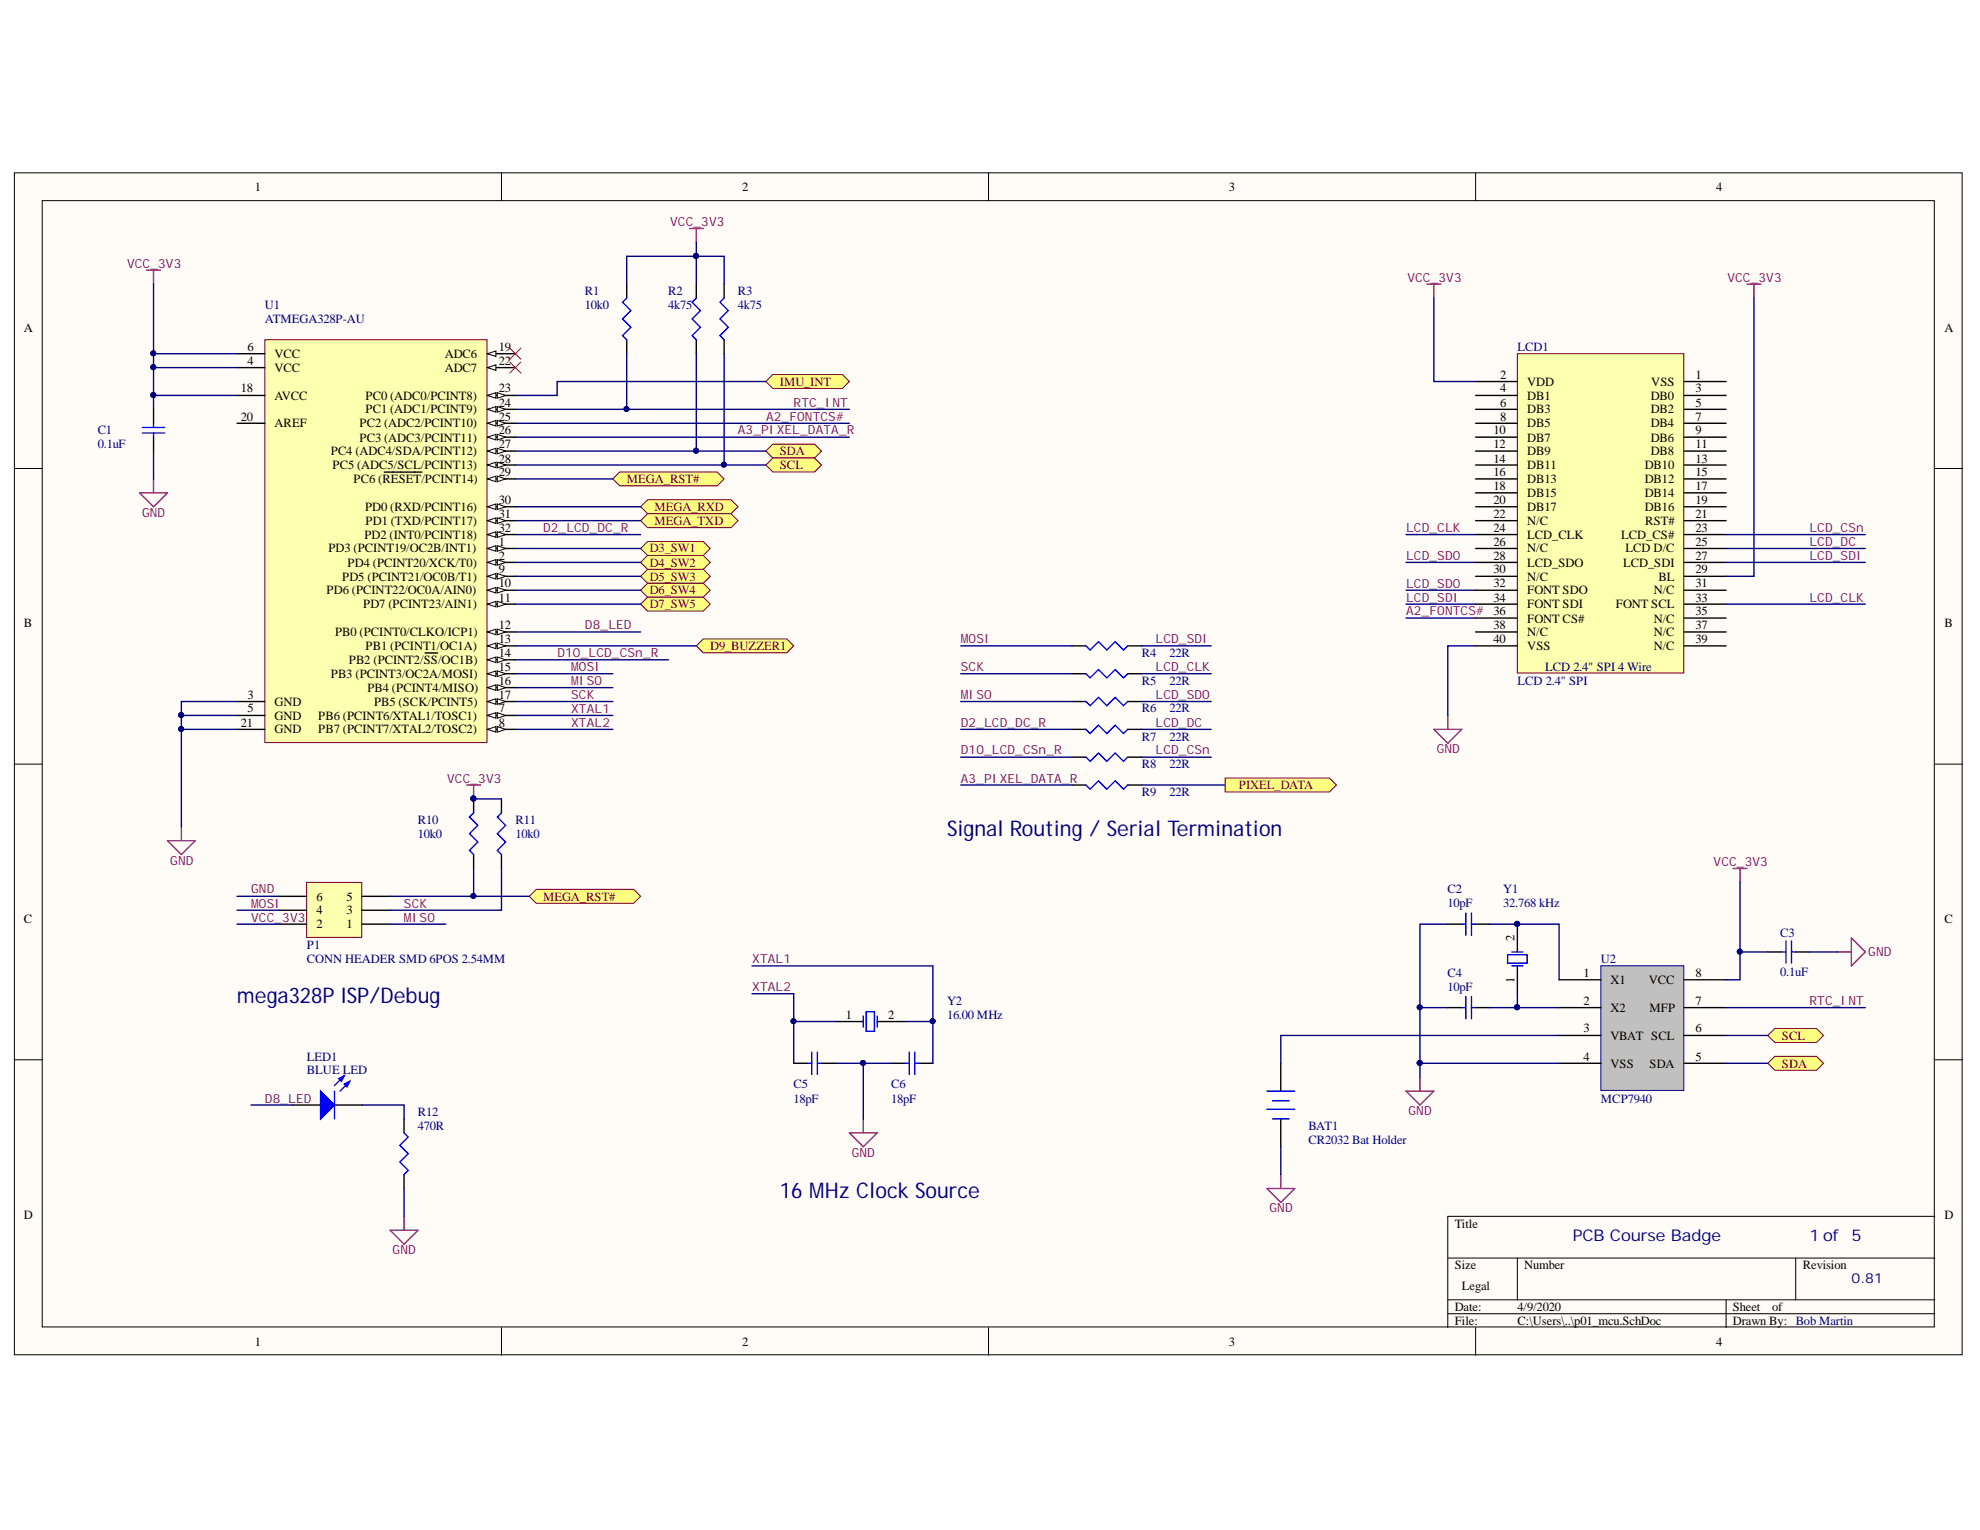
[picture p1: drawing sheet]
<svg xmlns="http://www.w3.org/2000/svg" width="279mm" height="216mm" viewBox="0 0 279 216" stroke-linecap="round" stroke-linejoin="round" font-family="sans-serif">
<defs><g id="words">
<g font-size="3" fill="#000080">
<text x="133.6" y="118">Signal Routing / Serial Termination</text>
<text x="33.4" y="141.5">mega328P ISP/Debug</text>
<text x="110" y="169">16 MHz Clock Source</text>
</g>
<g font-size="2.3" fill="#000080">
<text x="221.9" y="175.1">PCB Course Badge</text>
<text x="255.3" y="175.1">1 of</text>
<text x="261.3" y="175.1">5</text>
</g>
<text font-size="1.9" fill="#000080" x="261.3" y="181">0.81</text>
<g font-size="1.8">
<text x="35.9" y="27">1</text>
<text x="104.7" y="27">2</text>
<text x="173.4" y="27">3</text>
<text x="242.1" y="27">4</text>
<text x="3.4" y="46.8">A</text>
<text x="274.4" y="46.8">A</text>
<text x="34.9" y="49.5">6</text>
<text x="34.9" y="51.5">4</text>
<text x="38.7" y="50.5">VCC</text>
<text x="38.7" y="52.5">VCC</text>
<text x="62.8" y="50.5">ADC6</text>
<text x="62.8" y="52.5">ADC7</text>
<text x="70.4" y="49.5">19</text>
<text x="70.4" y="51.5">22</text>
<text x="211.7" y="53.4">2</text>
<text x="239.3" y="53.4">1</text>
<text x="34" y="55.4">18</text>
<text x="34" y="59.4">20</text>
<text x="38.7" y="56.4">AVCC</text>
<text x="51.6" y="56.4">PC0 (ADC0/PCINT8)</text>
<text x="51.6" y="58.3">PC1 (ADC1/PCINT9)</text>
<text x="70.4" y="55.4">23</text>
<text x="70.4" y="57.4">24</text>
<text x="70.4" y="59.4">25</text>
<text x="211.7" y="55.4">4</text>
<text x="211.7" y="57.4">6</text>
<text x="211.7" y="59.4">8</text>
<text x="215.5" y="54.4">VDD</text>
<text x="215.5" y="56.4">DB1</text>
<text x="215.5" y="58.3">DB3</text>
<text x="232.9" y="56.4">DB0</text>
<text x="232.9" y="58.3">DB2</text>
<text x="233" y="54.4">VSS</text>
<text x="239.3" y="55.4">3</text>
<text x="239.3" y="57.4">5</text>
<text x="239.3" y="59.4">7</text>
<text x="38.7" y="60.3">AREF</text>
<text x="46.7" y="64.3">PC4 (ADC4/SDA/PCINT12)</text>
<text x="50.7" y="60.3">PC2 (ADC2/PCINT10)</text>
<text x="50.7" y="62.3">PC3 (ADC3/PCINT11)</text>
<text x="70.4" y="61.3">26</text>
<text x="70.4" y="63.2">27</text>
<text x="70.4" y="65.3">28</text>
<text x="210.8" y="61.3">10</text>
<text x="210.8" y="63.2">12</text>
<text x="210.8" y="65.3">14</text>
<text x="215.5" y="60.3">DB5</text>
<text x="215.5" y="62.3">DB7</text>
<text x="215.5" y="64.3">DB9</text>
<text x="232.9" y="60.3">DB4</text>
<text x="232.9" y="62.3">DB6</text>
<text x="232.9" y="64.3">DB8</text>
<text x="239.3" y="61.3">9</text>
<text x="239.3" y="63.2">11</text>
<text x="239.3" y="65.3">13</text>
<text x="46.9" y="66.2">PC5 (ADC5/SCL/PCINT13)</text>
<text x="49.9" y="68.1">PC6 (RESET/PCINT14)</text>
<text x="70.4" y="67.2">29</text>
<text x="70.4" y="71.1">30</text>
<text x="210.8" y="67.2">16</text>
<text x="210.8" y="69.2">18</text>
<text x="210.8" y="71.1">20</text>
<text x="215.5" y="66.2">DB11</text>
<text x="215.5" y="68.1">DB13</text>
<text x="215.5" y="70.2">DB15</text>
<text x="232.1" y="66.2">DB10</text>
<text x="232.1" y="68.1">DB12</text>
<text x="232.1" y="70.2">DB14</text>
<text x="239.3" y="67.2">15</text>
<text x="239.3" y="69.2">17</text>
<text x="239.3" y="71.1">19</text>
<text x="46.3" y="78">PD3 (PCINT19/OC2B/INT1)</text>
<text x="51.4" y="76">PD2 (INT0/PCINT18)</text>
<text x="51.5" y="72.1">PD0 (RXD/PCINT16)</text>
<text x="51.6" y="74.1">PD1 (TXD/PCINT17)</text>
<text x="70.4" y="73.1">31</text>
<text x="70.4" y="75.1">32</text>
<text x="70.4" y="77">1</text>
<text x="210.8" y="73.1">22</text>
<text x="210.8" y="75.1">24</text>
<text x="210.8" y="77">26</text>
<text x="215.5" y="72.1">DB17</text>
<text x="215.5" y="74.1">N/C</text>
<text x="215.5" y="76">LCD_CLK</text>
<text x="215.5" y="78">N/C</text>
<text x="228.8" y="76">LCD_CS#</text>
<text x="229.4" y="78">LCD D/C</text>
<text x="232.1" y="72.1">DB16</text>
<text x="232.2" y="74.1">RST#</text>
<text x="239.3" y="73.1">21</text>
<text x="239.3" y="75.1">23</text>
<text x="239.3" y="77">25</text>
<text x="46.1" y="83.9">PD6 (PCINT22/OC0A/AIN0)</text>
<text x="48.3" y="81.9">PD5 (PCINT21/OC0B/T1)</text>
<text x="49.1" y="80">PD4 (PCINT20/XCK/T0)</text>
<text x="70.4" y="79">2</text>
<text x="70.4" y="80.9">9</text>
<text x="70.4" y="82.9">10</text>
<text x="210.8" y="79">28</text>
<text x="210.8" y="80.9">30</text>
<text x="210.8" y="82.9">32</text>
<text x="215.5" y="80">LCD_SDO</text>
<text x="215.5" y="81.9">N/C</text>
<text x="215.5" y="83.9">FONT SDO</text>
<text x="229" y="80">LCD_SDI</text>
<text x="233.4" y="83.9">N/C</text>
<text x="234" y="81.9">BL</text>
<text x="239.3" y="79">27</text>
<text x="239.3" y="80.9">29</text>
<text x="239.3" y="82.9">31</text>
<text x="3.4" y="88.5">B</text>
<text x="47.3" y="89.8">PB0 (PCINT0/CLKO/ICP1)</text>
<text x="51.3" y="85.8">PD7 (PCINT23/AIN1)</text>
<text x="70.4" y="84.9">11</text>
<text x="70.4" y="88.8">12</text>
<text x="210.8" y="84.9">34</text>
<text x="210.8" y="86.8">36</text>
<text x="210.8" y="88.8">38</text>
<text x="215.5" y="85.8">FONT SDI</text>
<text x="215.5" y="87.9">FONT CS#</text>
<text x="215.5" y="89.8">N/C</text>
<text x="228" y="85.8">FONT SCL</text>
<text x="233.4" y="87.9">N/C</text>
<text x="233.4" y="89.8">N/C</text>
<text x="239.3" y="84.9">33</text>
<text x="239.3" y="86.8">35</text>
<text x="239.3" y="88.8">37</text>
<text x="274.4" y="88.5">B</text>
<text x="46.7" y="95.6">PB3 (PCINT3/OC2A/MOSI)</text>
<text x="49.2" y="93.7">PB2 (PCINT2/SS/OC1B)</text>
<text x="51.6" y="91.7">PB1 (PCINT1/OC1A)</text>
<text x="70.4" y="90.7">13</text>
<text x="70.4" y="92.8">14</text>
<text x="70.4" y="94.7">15</text>
<text x="210.8" y="90.7">40</text>
<text x="215.5" y="91.7">VSS</text>
<text x="233.4" y="91.7">N/C</text>
<text x="239.3" y="90.7">39</text>
<text x="34.9" y="100.5">5</text>
<text x="34.9" y="98.6">3</text>
<text x="38.7" y="101.6">GND</text>
<text x="38.7" y="99.6">GND</text>
<text x="44.9" y="101.6">PB6 (PCINT6/XTAL1/TOSC1)</text>
<text x="51.8" y="97.7">PB4 (PCINT4/MISO)</text>
<text x="52.8" y="99.6">PB5 (SCK/PCINT5)</text>
<text x="70.4" y="100.5">7</text>
<text x="70.4" y="96.6">16</text>
<text x="70.4" y="98.6">17</text>
<text x="34" y="102.6">21</text>
<text x="38.7" y="103.5">GND</text>
<text x="44.9" y="103.5">PB7 (PCINT7/XTAL2/TOSC2)</text>
<text x="70.4" y="102.6">8</text>
<text x="3.4" y="130.3">C</text>
<text x="44.7" y="131">2</text>
<text x="44.7" y="129">4</text>
<text x="44.7" y="127.1">6</text>
<text x="48.9" y="131">1</text>
<text x="48.9" y="129">3</text>
<text x="48.9" y="127.1">5</text>
<text x="274.4" y="130.3">C</text>
<text x="213.7" y="132.8" transform="rotate(-90 213.7 132.8)">2</text>
<text x="223.5" y="137.9">1</text>
<text x="239.3" y="137.9">8</text>
<text x="119.3" y="143.7">1</text>
<text x="125.3" y="143.7">2</text>
<text x="213.7" y="138.8" transform="rotate(-90 213.7 138.8)">1</text>
<text x="223.5" y="141.8">2</text>
<text x="227.3" y="138.8">X1</text>
<text x="227.3" y="142.8">X2</text>
<text x="232.7" y="138.8">VCC</text>
<text x="232.8" y="142.8">MFP</text>
<text x="239.3" y="141.8">7</text>
<text x="223.5" y="145.7">3</text>
<text x="223.5" y="149.7">4</text>
<text x="227.3" y="146.7">VBAT SCL</text>
<text x="239.3" y="149.7">5</text>
<text x="239.3" y="145.7">6</text>
<text x="227.3" y="150.7">VSS</text>
<text x="232.8" y="150.7">SDA</text>
<text x="3.4" y="172">D</text>
<text x="205.3" y="173.3">Title</text>
<text x="274.4" y="172">D</text>
<text x="205.3" y="179.1">Size</text>
<text x="215.1" y="179.1">Number</text>
<text x="254.4" y="179.1">Revision</text>
<text x="205.3" y="185">Date:</text>
<text x="206.3" y="182.1">Legal</text>
<text x="214.2" y="185">4/9/2020</text>
<text x="244.5" y="185">Sheet</text>
<text x="250.1" y="185">of</text>
<text x="35.9" y="189.9">1</text>
<text x="104.7" y="189.9">2</text>
<text x="173.4" y="189.9">3</text>
<text x="205.3" y="187">File:</text>
<text x="214.2" y="187">C:\Users\..\p01_mcu.SchDoc</text>
<text x="242.1" y="189.9">4</text>
<text x="244.5" y="187">Drawn By: Bob Martin</text>
</g>
<g font-size="1.8" fill="#800080">
<text x="94.6" y="31.9">VCC_3V3</text>
<text x="17.9" y="37.8">VCC_3V3</text>
<text x="198.6" y="39.7">VCC_3V3</text>
<text x="243.8" y="39.7">VCC_3V3</text>
<text x="108.1" y="59.4">A2_FONTCS#</text>
<text x="112" y="57.4">RTC_INT</text>
<text x="104.1" y="61.3">A3_PIXEL_DATA_R</text>
<text x="20" y="72.9">GND</text>
<text x="76.6" y="75.1">D2_LCD_DC_R</text>
<text x="198.4" y="75.1">LCD_CLK</text>
<text x="255.3" y="75.1">LCD_CSn</text>
<text x="255.3" y="77">LCD_DC</text>
<text x="198.4" y="79">LCD_SDO</text>
<text x="198.4" y="82.9">LCD_SDO</text>
<text x="255.3" y="79">LCD_SDI</text>
<text x="82.5" y="88.8">D8_LED</text>
<text x="198.4" y="86.8">A2_FONTCS#</text>
<text x="198.4" y="84.9">LCD_SDI</text>
<text x="255.3" y="84.9">LCD_CLK</text>
<text x="78.7" y="92.8">D10_LCD_CSn_R</text>
<text x="80.6" y="94.7">MOSI</text>
<text x="135.6" y="90.7">MOSI</text>
<text x="135.6" y="94.7">SCK</text>
<text x="163.1" y="94.7">LCD_CLK</text>
<text x="163.1" y="90.7">LCD_SDI</text>
<text x="80.6" y="96.6">MISO</text>
<text x="80.6" y="98.6">SCK</text>
<text x="80.6" y="100.6">XTAL1</text>
<text x="135.6" y="98.6">MISO</text>
<text x="163.1" y="98.6">LCD_SDO</text>
<text x="80.6" y="102.6">XTAL2</text>
<text x="135.6" y="102.6">D2_LCD_DC_R</text>
<text x="135.6" y="106.5">D10_LCD_CSn_R</text>
<text x="163.1" y="102.6">LCD_DC</text>
<text x="163.1" y="106.5">LCD_CSn</text>
<text x="202.7" y="106.3">GND</text>
<text x="63.1" y="110.4">VCC_3V3</text>
<text x="135.6" y="110.4">A3_PIXEL_DATA_R</text>
<text x="24" y="122">GND</text>
<text x="241.8" y="122.2">VCC_3V3</text>
<text x="35.4" y="126.1">GND</text>
<text x="35.4" y="128.1">MOSI</text>
<text x="35.4" y="130">VCC_3V3</text>
<text x="57" y="130">MISO</text>
<text x="57" y="128.1">SCK</text>
<text x="106.1" y="135.9">XTAL1</text>
<text x="263.6" y="134.9">GND</text>
<text x="106.1" y="139.9">XTAL2</text>
<text x="255.3" y="141.8">RTC_INT</text>
<text x="37.4" y="155.6">D8_LED</text>
<text x="198.8" y="157.4">GND</text>
<text x="120.2" y="163.2">GND</text>
<text x="179.1" y="171.1">GND</text>
<text x="55.4" y="177">GND</text>
</g>
<g font-size="1.8" fill="#000080">
<text x="82.5" y="41.7">R1</text>
<text x="94.3" y="41.7">R2</text>
<text x="104.1" y="41.7">R3</text>
<text x="37.4" y="45.6">ATMEGA328P-AU</text>
<text x="37.4" y="43.6">U1</text>
<text x="82.5" y="43.6">10k0</text>
<text x="94.3" y="43.6">4k75</text>
<text x="104.1" y="43.6">4k75</text>
<text x="214.2" y="49.5">LCD1</text>
<text x="13.8" y="63.2">0.1uF</text>
<text x="13.8" y="61.3">C1</text>
<text x="161.1" y="92.8">R4</text>
<text x="165" y="92.8">22R</text>
<text x="218" y="94.7">LCD 2.4&quot; SPI 4 Wire</text>
<text x="161.1" y="96.6">R5</text>
<text x="161.1" y="100.5">R6</text>
<text x="165" y="96.6">22R</text>
<text x="165" y="100.5">22R</text>
<text x="214.2" y="96.6">LCD 2.4&quot; SPI</text>
<text x="161.1" y="104.5">R7</text>
<text x="165" y="104.5">22R</text>
<text x="161.1" y="108.4">R8</text>
<text x="161.1" y="112.4">R9</text>
<text x="165" y="108.4">22R</text>
<text x="165" y="112.4">22R</text>
<text x="59" y="118.2">10k0</text>
<text x="59" y="116.3">R10</text>
<text x="72.7" y="118.2">10k0</text>
<text x="72.7" y="116.3">R11</text>
<text x="204.3" y="128">10pF</text>
<text x="204.3" y="126.1">C2</text>
<text x="212.1" y="128">32.768 kHz</text>
<text x="212.1" y="126.1">Y1</text>
<text x="43.3" y="135.9">CONN HEADER SMD 6POS 2.54MM</text>
<text x="43.3" y="133.9">P1</text>
<text x="204.3" y="137.9">C4</text>
<text x="225.9" y="135.9">U2</text>
<text x="251.2" y="137.7">0.1uF</text>
<text x="251.2" y="132.2">C3</text>
<text x="133.6" y="143.7">16.00 MHz</text>
<text x="133.6" y="141.8">Y2</text>
<text x="204.3" y="139.9">10pF</text>
<text x="43.3" y="149.7">LED1</text>
<text x="43.3" y="151.6">BLUE LED</text>
<text x="112" y="155.6">18pF</text>
<text x="112" y="153.6">C5</text>
<text x="125.8" y="155.6">18pF</text>
<text x="125.8" y="153.6">C6</text>
<text x="225.9" y="155.6">MCP7940</text>
<text x="59" y="159.5">470R</text>
<text x="59" y="157.5">R12</text>
<text x="184.6" y="161.4">CR2032 Bat Holder</text>
<text x="184.6" y="159.5">BAT1</text>
</g>
<g font-size="1.8" fill="#800000">
<text x="110" y="54.4">IMU_INT</text>
<text x="110" y="64.3">SDA</text>
<text x="88.5" y="68.1">MEGA_RST#</text>
<text x="110" y="66.2">SCL</text>
<text x="91.7" y="78">D3_SW1</text>
<text x="92.4" y="72.1">MEGA_RXD</text>
<text x="92.4" y="74.1">MEGA_TXD</text>
<text x="91.7" y="80">D4_SW2</text>
<text x="91.7" y="81.9">D5_SW3</text>
<text x="91.7" y="83.9">D6_SW4</text>
<text x="91.7" y="85.8">D7_SW5</text>
<text x="100.2" y="91.7">D9_BUZZER1</text>
<text x="174.8" y="111.4">PIXEL_DATA</text>
<text x="76.6" y="127.1">MEGA_RST#</text>
<text x="251.5" y="146.7">SCL</text>
<text x="251.5" y="150.7">SDA</text>
</g>
</g></defs>
<g fill="#fffcf8" stroke="#000" stroke-width=".14">
<path d="M2 24.4h274.9v166.8h-274.9z"/>
<path d="M6 28.3h267v158.9h-267z"/>
</g>
<g fill="none" stroke="#000" stroke-width=".14">
<path d="M70.8 24.4v3.9M139.5 24.4v3.9M208.2 24.4v3.9M2 66.1h4M273 66.1h4M2 107.8h4M273 107.8h4M2 149.6h4M273 149.6h4M204.3 177.5h68.7M214.1 177.5v5.9M253.4 177.5v5.9"/>
<path d="M273 171.6h-68.7v15.7M70.8 187.3v4M139.5 187.3v4M204.3 183.4h68.7M204.3 185.4h68.7M208.2 187.3v4M243.6 183.4v3.9"/>
</g>
<path d="M37.4 47.9h31.3v56.9h-31.3z" fill="#ffffb0" stroke="#800000" stroke-width=".14"/>
<path d="M68.8 67.6h3.9" fill="none" stroke="#000" stroke-width=".2"/>
<path d="M68.8 67.6l1.2-.4v.8z" fill="#fffcf8"/>
<path d="M68.8 67.6l1.2-.4v.8z" fill="none" stroke="#000" stroke-width=".14"/>
<path d="M70.2 67.2l1.2 .4-1.2 .4z" fill="#fffcf8"/>
<path d="M70.2 67.2l1.2 .4-1.2 .4z" fill="none" stroke="#000" stroke-width=".14"/>
<path d="M54.2 66.6h3.2M57.4 66.6h2.1M68.8 71.5h3.9" fill="none" stroke="#000" stroke-width=".2"/>
<path d="M68.8 71.5l1.2-.4v.8z" fill="#fffcf8"/>
<path d="M68.8 71.5l1.2-.4v.8z" fill="none" stroke="#000" stroke-width=".14"/>
<path d="M70.2 71.1l1.2 .4-1.2 .4z" fill="#fffcf8"/>
<path d="M70.2 71.1l1.2 .4-1.2 .4z" fill="none" stroke="#000" stroke-width=".14"/>
<path d="M68.8 73.5h3.9" fill="none" stroke="#000" stroke-width=".2"/>
<path d="M68.8 73.5l1.2-.4v.8z" fill="#fffcf8"/>
<path d="M68.8 73.5l1.2-.4v.8z" fill="none" stroke="#000" stroke-width=".14"/>
<path d="M70.2 73.1l1.2 .4-1.2 .4z" fill="#fffcf8"/>
<path d="M70.2 73.1l1.2 .4-1.2 .4z" fill="none" stroke="#000" stroke-width=".14"/>
<path d="M68.8 75.4h3.9" fill="none" stroke="#000" stroke-width=".2"/>
<path d="M68.8 75.4l1.2-.4v.8z" fill="#fffcf8"/>
<path d="M68.8 75.4l1.2-.4v.8z" fill="none" stroke="#000" stroke-width=".14"/>
<path d="M70.2 75l1.2 .4-1.2 .4z" fill="#fffcf8"/>
<path d="M70.2 75l1.2 .4-1.2 .4z" fill="none" stroke="#000" stroke-width=".14"/>
<path d="M68.8 79.4h3.9" fill="none" stroke="#000" stroke-width=".2"/>
<path d="M68.8 79.4l1.2-.4v.8z" fill="#fffcf8"/>
<path d="M68.8 79.4l1.2-.4v.8z" fill="none" stroke="#000" stroke-width=".14"/>
<path d="M70.2 79l1.2 .4-1.2 .4z" fill="#fffcf8"/>
<path d="M70.2 79l1.2 .4-1.2 .4z" fill="none" stroke="#000" stroke-width=".14"/>
<path d="M33.5 49.9h3.9M33.5 101h3.9M68.8 101h3.9" fill="none" stroke="#000" stroke-width=".2"/>
<path d="M68.8 101l1.2-.4v.8z" fill="#fffcf8"/>
<path d="M68.8 101l1.2-.4v.8z" fill="none" stroke="#000" stroke-width=".14"/>
<path d="M70.2 100.6l1.2 .4-1.2 .4z" fill="#fffcf8"/>
<path d="M70.2 100.6l1.2 .4-1.2 .4z" fill="none" stroke="#000" stroke-width=".14"/>
<path d="M68.8 102.9h3.9" fill="none" stroke="#000" stroke-width=".2"/>
<path d="M68.8 102.9l1.2-.4v.8z" fill="#fffcf8"/>
<path d="M68.8 102.9l1.2-.4v.8z" fill="none" stroke="#000" stroke-width=".14"/>
<path d="M70.2 102.5l1.2 .4-1.2 .4z" fill="#fffcf8"/>
<path d="M70.2 102.5l1.2 .4-1.2 .4z" fill="none" stroke="#000" stroke-width=".14"/>
<path d="M68.8 81.3h3.9" fill="none" stroke="#000" stroke-width=".2"/>
<path d="M68.8 81.3l1.2-.4v.8z" fill="#fffcf8"/>
<path d="M68.8 81.3l1.2-.4v.8z" fill="none" stroke="#000" stroke-width=".14"/>
<path d="M70.2 80.9l1.2 .4-1.2 .4z" fill="#fffcf8"/>
<path d="M70.2 80.9l1.2 .4-1.2 .4z" fill="none" stroke="#000" stroke-width=".14"/>
<path d="M68.8 83.3h3.9" fill="none" stroke="#000" stroke-width=".2"/>
<path d="M68.8 83.3l1.2-.4v.8z" fill="#fffcf8"/>
<path d="M68.8 83.3l1.2-.4v.8z" fill="none" stroke="#000" stroke-width=".14"/>
<path d="M70.2 82.9l1.2 .4-1.2 .4z" fill="#fffcf8"/>
<path d="M70.2 82.9l1.2 .4-1.2 .4z" fill="none" stroke="#000" stroke-width=".14"/>
<path d="M68.8 85.3h3.9" fill="none" stroke="#000" stroke-width=".2"/>
<path d="M68.8 85.3l1.2-.4v.7z" fill="#fffcf8"/>
<path d="M68.8 85.3l1.2-.4v.7z" fill="none" stroke="#000" stroke-width=".14"/>
<path d="M70.2 84.9l1.2 .4-1.2 .3z" fill="#fffcf8"/>
<path d="M70.2 84.9l1.2 .4-1.2 .3z" fill="none" stroke="#000" stroke-width=".14"/>
<path d="M68.8 89.2h3.9" fill="none" stroke="#000" stroke-width=".2"/>
<path d="M68.8 89.2l1.2-.4v.8z" fill="#fffcf8"/>
<path d="M68.8 89.2l1.2-.4v.8z" fill="none" stroke="#000" stroke-width=".14"/>
<path d="M70.2 88.8l1.2 .4-1.2 .4z" fill="#fffcf8"/>
<path d="M70.2 88.8l1.2 .4-1.2 .4z" fill="none" stroke="#000" stroke-width=".14"/>
<path d="M68.8 91.1h3.9" fill="none" stroke="#000" stroke-width=".2"/>
<path d="M68.8 91.1l1.2-.4v.8z" fill="#fffcf8"/>
<path d="M68.8 91.1l1.2-.4v.8z" fill="none" stroke="#000" stroke-width=".14"/>
<path d="M70.2 90.7l1.2 .4-1.2 .4z" fill="#fffcf8"/>
<path d="M70.2 90.7l1.2 .4-1.2 .4z" fill="none" stroke="#000" stroke-width=".14"/>
<path d="M68.8 93.1h3.9" fill="none" stroke="#000" stroke-width=".2"/>
<path d="M68.8 93.1l1.2-.4v.8z" fill="#fffcf8"/>
<path d="M68.8 93.1l1.2-.4v.8z" fill="none" stroke="#000" stroke-width=".14"/>
<path d="M70.2 92.7l1.2 .4-1.2 .4z" fill="#fffcf8"/>
<path d="M70.2 92.7l1.2 .4-1.2 .4z" fill="none" stroke="#000" stroke-width=".14"/>
<path d="M60 92.1h.8M60.9 92.1h.8M68.8 95.1h3.9" fill="none" stroke="#000" stroke-width=".2"/>
<path d="M68.8 95.1l1.2-.4v.8z" fill="#fffcf8"/>
<path d="M68.8 95.1l1.2-.4v.8z" fill="none" stroke="#000" stroke-width=".14"/>
<path d="M70.2 94.7l1.2 .4-1.2 .4z" fill="#fffcf8"/>
<path d="M70.2 94.7l1.2 .4-1.2 .4z" fill="none" stroke="#000" stroke-width=".14"/>
<path d="M68.8 97h3.9" fill="none" stroke="#000" stroke-width=".2"/>
<path d="M68.8 97l1.2-.4v.8z" fill="#fffcf8"/>
<path d="M68.8 97l1.2-.4v.8z" fill="none" stroke="#000" stroke-width=".14"/>
<path d="M70.2 96.6l1.2 .4-1.2 .4z" fill="#fffcf8"/>
<path d="M70.2 96.6l1.2 .4-1.2 .4z" fill="none" stroke="#000" stroke-width=".14"/>
<path d="M68.8 99h3.9" fill="none" stroke="#000" stroke-width=".2"/>
<path d="M68.8 99l1.2-.4v.8z" fill="#fffcf8"/>
<path d="M68.8 99l1.2-.4v.8z" fill="none" stroke="#000" stroke-width=".14"/>
<path d="M70.2 98.6l1.2 .4-1.2 .4z" fill="#fffcf8"/>
<path d="M70.2 98.6l1.2 .4-1.2 .4z" fill="none" stroke="#000" stroke-width=".14"/>
<path d="M33.5 55.8h3.9M33.5 59.7h3.9M68.8 55.8h3.9M33.5 102.9h3.9" fill="none" stroke="#000" stroke-width=".2"/>
<path d="M68.8 55.8l1.2-.4v.8z" fill="#fffcf8"/>
<path d="M68.8 55.8l1.2-.4v.8z" fill="none" stroke="#000" stroke-width=".14"/>
<path d="M70.2 55.4l1.2 .4-1.2 .4z" fill="#fffcf8"/>
<path d="M70.2 55.4l1.2 .4-1.2 .4z" fill="none" stroke="#000" stroke-width=".14"/>
<path d="M68.8 57.8h3.9" fill="none" stroke="#000" stroke-width=".2"/>
<path d="M68.8 57.8l1.2-.4v.8z" fill="#fffcf8"/>
<path d="M68.8 57.8l1.2-.4v.8z" fill="none" stroke="#000" stroke-width=".14"/>
<path d="M70.2 57.4l1.2 .4-1.2 .4z" fill="#fffcf8"/>
<path d="M70.2 57.4l1.2 .4-1.2 .4z" fill="none" stroke="#000" stroke-width=".14"/>
<path d="M68.8 59.7h3.9" fill="none" stroke="#000" stroke-width=".2"/>
<path d="M68.8 59.7l1.2-.4v.8z" fill="#fffcf8"/>
<path d="M68.8 59.7l1.2-.4v.8z" fill="none" stroke="#000" stroke-width=".14"/>
<path d="M70.2 59.3l1.2 .4-1.2 .4z" fill="#fffcf8"/>
<path d="M70.2 59.3l1.2 .4-1.2 .4z" fill="none" stroke="#000" stroke-width=".14"/>
<path d="M68.8 61.7h3.9" fill="none" stroke="#000" stroke-width=".2"/>
<path d="M68.8 61.7l1.2-.4v.8z" fill="#fffcf8"/>
<path d="M68.8 61.7l1.2-.4v.8z" fill="none" stroke="#000" stroke-width=".14"/>
<path d="M70.2 61.3l1.2 .4-1.2 .4z" fill="#fffcf8"/>
<path d="M70.2 61.3l1.2 .4-1.2 .4z" fill="none" stroke="#000" stroke-width=".14"/>
<path d="M68.8 63.7h3.9" fill="none" stroke="#000" stroke-width=".2"/>
<path d="M68.8 63.7l1.2-.4v.7z" fill="#fffcf8"/>
<path d="M68.8 63.7l1.2-.4v.7z" fill="none" stroke="#000" stroke-width=".14"/>
<path d="M70.2 63.3l1.2 .4-1.2 .3z" fill="#fffcf8"/>
<path d="M70.2 63.3l1.2 .4-1.2 .3z" fill="none" stroke="#000" stroke-width=".14"/>
<path d="M68.8 65.6h3.9" fill="none" stroke="#000" stroke-width=".2"/>
<path d="M68.8 65.6l1.2-.4v.8z" fill="#fffcf8"/>
<path d="M68.8 65.6l1.2-.4v.8z" fill="none" stroke="#000" stroke-width=".14"/>
<path d="M70.2 65.2l1.2 .4-1.2 .4z" fill="#fffcf8"/>
<path d="M70.2 65.2l1.2 .4-1.2 .4z" fill="none" stroke="#000" stroke-width=".14"/>
<path d="M33.5 51.9h3.9M68.8 49.9h3.9M33.5 99h3.9" fill="none" stroke="#000" stroke-width=".2"/>
<path d="M68.8 49.9l1.2-.4v.8z" fill="#fffcf8"/>
<path d="M68.8 49.9l1.2-.4v.8z" fill="none" stroke="#000" stroke-width=".14"/>
<path d="M68.8 51.9h3.9" fill="none" stroke="#000" stroke-width=".2"/>
<path d="M68.8 51.9l1.2-.4v.8z" fill="#fffcf8"/>
<path d="M68.8 51.9l1.2-.4v.8z" fill="none" stroke="#000" stroke-width=".14"/>
<path d="M68.8 77.4h3.9" fill="none" stroke="#000" stroke-width=".2"/>
<path d="M68.8 77.4l1.2-.4v.8z" fill="#fffcf8"/>
<path d="M68.8 77.4l1.2-.4v.8z" fill="none" stroke="#000" stroke-width=".14"/>
<path d="M70.2 77l1.2 .4-1.2 .4z" fill="#fffcf8"/>
<path d="M70.2 77l1.2 .4-1.2 .4z" fill="none" stroke="#000" stroke-width=".14"/>
<path d="M20.7 38.1h1.9M21.7 38.1v2M19.7 69.5h3.9l-1.9 2zM21.7 67.6v1.9M23.6 118.6h4l-2 2zM25.6 116.7v1.9M119.9 159.9h3.9l-2 1.9zM121.8 157.9v2" fill="none" stroke="#800080" stroke-width=".2"/>
<path d="M21.7 57.8v1.9M21.7 61.7v2M112 150h2M115.9 150h2M117.9 144.2h3.9M123.8 144.2h3.9M125.7 150h2M129.7 150h1.9" fill="none" stroke="#000" stroke-width=".2"/>
<g fill="none" stroke="#00f" stroke-width=".2">
<path d="M21.7 59.7v.6M20.1 60.3h3.1M20.1 61.1h3.1M21.7 61.1v.6M114 150h.6M114.6 148.5v3.1M115.3 148.5v3.1M115.3 150h.6M121.8 143.4v1.5M122.2 142.8h1.2v2.7h-1.2zM123.8 143.4v1.5M127.7 150h.6"/>
<path d="M128.3 148.5v3.1M129.1 150h.6M129.1 148.5v3.1"/>
</g>
<path d="M43.3 124.5h7.7v7.8h-7.7z" fill="#ffffb0" stroke="#800000" stroke-width=".14"/>
<path d="M66.8 112.7v2M39.3 130.4h4M39.3 128.4h4M39.3 126.5h4M51.1 130.4h4M51.1 128.4h4M51.1 126.5h4M66.8 120.6v2" fill="none" stroke="#000" stroke-width=".2"/>
<circle cx="66.8" cy="112.7" r=".35" fill="#000080" stroke="#000080" stroke-width=".14"/>
<path d="M66.8 114.7l-.6 .6 1.2 1.2-1.2 1.1 1.2 1.2-1.2 1.2 .6 .6" fill="none" stroke="#00f" stroke-width=".2"/>
<path d="M214.1 49.9h23.5v45.1h-23.5z" fill="#ffffb0" stroke="#800000" stroke-width=".14"/>
<g fill="none" stroke="#000" stroke-width=".2">
<path d="M208.2 53.8h5.9M208.2 55.8h5.9M208.2 57.8h5.9M208.2 59.7h5.9M237.7 53.8h5.9M237.7 55.8h5.9M237.7 57.8h5.9M237.7 59.7h5.9M208.2 61.7h5.9M208.2 63.7h5.9M208.2 65.6h5.9M208.2 67.6h5.9"/>
<path d="M208.2 69.5h5.9M208.2 71.5h5.9M208.2 73.5h5.9M208.2 75.4h5.9M208.2 77.4h5.9M208.2 79.4h5.9M237.7 61.7h5.9M237.7 63.7h5.9M237.7 65.6h5.9M237.7 67.6h5.9M237.7 69.5h5.9M237.7 71.5h5.9"/>
<path d="M237.7 73.5h5.9M237.7 75.4h5.9M237.7 77.4h5.9M237.7 79.4h5.9M208.2 81.3h5.9M208.2 83.3h5.9M208.2 85.3h5.9M208.2 87.2h5.9M208.2 89.2h5.9M208.2 91.1h5.9M237.7 81.3h5.9M237.7 83.3h5.9"/>
<path d="M237.7 85.3h5.9M237.7 87.2h5.9M237.7 89.2h5.9M237.7 91.1h5.9"/>
</g>
<path d="M201.4 40.1h1.9M202.3 40.1v2M246.5 40.1h2M247.5 40.1v2" fill="none" stroke="#800080" stroke-width=".2"/>
<path d="M225.9 136.3h11.7v17.6h-11.7z" fill="#c0c0c0" stroke="#000080" stroke-width=".14"/>
<g fill="none" stroke="#000" stroke-width=".2">
<path d="M204.3 130.4h2M208.2 130.4h2M214.1 130.4v3.9M214.1 136.3v3.9M220 138.3h5.9M237.7 138.3h5.9M204.3 142.2h2M208.2 142.2h2M220 142.2h5.9M220 146.1h5.9M220 150h5.9M237.7 142.2h5.9"/>
<path d="M237.7 146.1h5.9M237.7 150h5.9"/>
</g>
<circle cx="214.1" cy="130.4" r=".35" fill="#000080" stroke="#000080" stroke-width=".14"/>
<path d="M206.3 130.4h.6M206.9 128.8v3.2M207.6 128.8v3.2M207.6 130.4h.6M212.7 134.7h2.8v1.2h-2.8zM213.3 134.3h1.6M213.3 136.3h1.6M206.3 142.2h.6M206.9 140.6v3.2M207.6 140.6v3.2M207.6 142.2h.6" fill="none" stroke="#00f" stroke-width=".2"/>
<path d="M202.3 102.9h4l-2 2zM204.3 101v1.9M244.6 122.6h1.9M245.5 122.6v1.9M198.4 154h3.9l-1.9 1.9zM200.4 152v2" fill="none" stroke="#800080" stroke-width=".2"/>
<g fill="#ffff80" stroke="#800000" stroke-width=".14">
<path d="M90.4 71.5l1-1h11.8l.9 1-.9 1h-11.8z" fill-rule="evenodd"/>
<path d="M90.4 73.5l1-1h11.8l.9 1-.9 1h-11.8z" fill-rule="evenodd"/>
</g>
<path d="M151.3 95.1h1.9M151.3 91.1h1.9M151.3 99h1.9M159.1 95.1h2M159.1 91.1h2M159.1 99h2M151.3 102.9h1.9M151.3 106.8h1.9M159.1 102.9h2M159.1 106.8h2" fill="none" stroke="#000" stroke-width=".2"/>
<path d="M153.2 95.1l.6 .6 1.2-1.2 1.2 1.2 1.2-1.2 1.1 1.2 .6-.6M153.2 91.1l.6 .6 1.2-1.1 1.2 1.1 1.2-1.1 1.1 1.1 .6-.6M153.2 99l.6 .6 1.2-1.2 1.2 1.2 1.2-1.2 1.1 1.2 .6-.6M153.2 102.9l.6 .6 1.2-1.2 1.2 1.2 1.2-1.2 1.1 1.2 .6-.6M153.2 106.8l.6 .6 1.2-1.1 1.2 1.1 1.2-1.1 1.1 1.1 .6-.6" fill="none" stroke="#00f" stroke-width=".2"/>
<g fill="#ffff80" stroke="#800000" stroke-width=".14">
<path d="M74.7 126.5l1-1h13.7l1 1-1 1h-13.7z" fill-rule="evenodd"/>
<path d="M172.9 109.8h14.7l1 1-1 1h-14.7z" fill-rule="evenodd"/>
</g>
<path d="M151.3 110.8h1.9M159.1 110.8h2" fill="none" stroke="#000" stroke-width=".2"/>
<path d="M153.2 110.8l.6 .6 1.2-1.2 1.2 1.2 1.2-1.2 1.1 1.2 .6-.6" fill="none" stroke="#00f" stroke-width=".2"/>
<g fill="#ffff80" stroke="#800000" stroke-width=".14">
<path d="M90.4 79.4l1-1h7.8l1 1-1 .9h-7.8z" fill-rule="evenodd"/>
<path d="M90.4 81.3l1-1h7.8l1 1-1 1h-7.8z" fill-rule="evenodd"/>
<path d="M90.4 83.3l1-1h7.8l1 1-1 1h-7.8z" fill-rule="evenodd"/>
<path d="M90.4 77.4l1-1h7.8l1 1-1 1h-7.8z" fill-rule="evenodd"/>
<path d="M90.4 85.3l1-1h7.8l1 1-1 .9h-7.8z" fill-rule="evenodd"/>
</g>
<path d="M41.3 155.9h3.9M47.2 155.9h3.9" fill="none" stroke="#000" stroke-width=".2"/>
<path d="M45.2 154l2 1.9-2 2z" fill="#00f"/>
<path d="M45.2 154l2 1.9-2 2zM48.6 151.8l-1.4 1.4M49.4 152.6l-1.4 1.4" fill="none" stroke="#00f" stroke-width=".2"/>
<path d="M48.6 153l.8-.4-.4 .8z" fill="#00f"/>
<path d="M48.6 153l.8-.4-.4 .8z" fill="none" stroke="#00f" stroke-width=".2"/>
<path d="M47.8 152.2l.8-.4-.4 .8z" fill="#00f"/>
<path d="M47.2 154v3.9M47.8 152.2l.8-.4-.4 .8zM57 159.9l.6 .5-1.2 1.2 1.2 1.2-1.2 1.2 1.2 1.2-.6 .5" fill="none" stroke="#00f" stroke-width=".2"/>
<path d="M57 157.9v2M57 165.7v2" fill="none" stroke="#000" stroke-width=".2"/>
<path d="M55.1 173.6h3.9l-2 2zM57 171.6v2" fill="none" stroke="#800080" stroke-width=".2"/>
<path d="M98.3 91.1l.9-.9h11.8l1 .9-1 1h-11.8z" fill-rule="evenodd" fill="#ffff80" stroke="#800000" stroke-width=".14"/>
<path d="M98.3 40.1v2M98.3 47.9v2M102.2 40.1v2M102.2 47.9v2M70.8 112.7v2M70.8 120.6v2M249.5 134.3h1.9M253.4 134.3h2" fill="none" stroke="#000" stroke-width=".2"/>
<path d="M98.3 42.1l-.6 .5 1.1 1.2-1.1 1.2 1.1 1.2-1.1 1.2 .6 .5M102.2 42.1l-.6 .5 1.2 1.2-1.2 1.2 1.2 1.2-1.2 1.2 .6 .5M70.8 114.7l-.6 .6 1.2 1.2-1.2 1.1 1.2 1.2-1.2 1.2 .6 .6M251.4 134.3h.6M252 132.8v3.1M252.8 132.8v3.1M252.8 134.3h.6" fill="none" stroke="#00f" stroke-width=".2"/>
<path d="M97.3 32.2h1.9M98.3 32.2v2M259.3 134.3h1.9M261.2 132.4l2 1.9-2 2z" fill="none" stroke="#800080" stroke-width=".2"/>
<path d="M71.9 49.1l1.6 1.6M71.9 51.1l1.6 1.6M73.5 49.1l-1.6 1.6M73.5 51.1l-1.6 1.6" fill="none" stroke="#f00" stroke-width=".14"/>
<g fill="#ffff80" stroke="#800000" stroke-width=".14">
<path d="M86.5 67.6l1-1h13.7l1 1-1 1h-13.7z" fill-rule="evenodd"/>
<path d="M108.1 63.7l1-1h5.8l1 1-1 .9h-5.8z" fill-rule="evenodd"/>
<path d="M108.1 65.6l1-1h5.8l1 1-1 1h-5.8z" fill-rule="evenodd"/>
<path d="M249.5 150l.9-.9h5.9l1 .9-1 1h-5.9z" fill-rule="evenodd"/>
<path d="M249.5 146.1l.9-1h5.9l1 1-1 1h-5.9z" fill-rule="evenodd"/>
</g>
<path d="M180.7 150v4M180.7 157.9v3.9" fill="none" stroke="#000" stroke-width=".2"/>
<path d="M178.8 156.5h3.9M178.8 154h3.9M179.6 155.3h2.3M179.6 157.9h2.3" fill="none" stroke="#00f" stroke-width=".2"/>
<path d="M65.9 110.8h1.9M66.8 110.8v1.9M178.8 167.7h3.9l-2 2zM180.7 165.7v2" fill="none" stroke="#800080" stroke-width=".2"/>
<circle cx="66.8" cy="112.7" r=".35" fill="#000080" stroke="#000080" stroke-width=".14"/>
<path d="M108.1 53.8l1-.9h9.8l1 .9-1 1h-9.8z" fill-rule="evenodd" fill="#ffff80" stroke="#800000" stroke-width=".14"/>
<path d="M88.4 40.1v2M88.4 47.9v2" fill="none" stroke="#000" stroke-width=".2"/>
<path d="M88.4 42.1l-.6 .5 1.2 1.2-1.2 1.2 1.2 1.2-1.2 1.2 .6 .5" fill="none" stroke="#00f" stroke-width=".2"/>
<g fill="none" stroke="#000080" stroke-width=".2">
<path d="M98.3 34.2v2h-9.9v3.9M21.7 40.1v9.8h11.8M21.7 49.9v2h11.8M21.7 51.9v3.9h11.8M21.7 55.8v2M72.7 57.8h47.2M72.7 59.7h47.2M88.4 49.9v7.9M98.3 40.1v-3.9h3.9v3.9M98.3 49.9v13.8M102.2 49.9v15.7M108.1 53.8h-29.5v2h-5.9"/>
<path d="M202.3 42.1v11.7h5.9M247.5 42.1v39.2h-3.9M21.7 63.7v3.9M72.7 63.7h35.4M72.7 65.6h35.4M72.7 61.7h47.2M72.7 67.6h13.8M72.7 71.5h17.7M72.7 73.5h17.7M72.7 75.4h17.7M72.7 77.4h17.7M72.7 79.4h17.7"/>
<path d="M198.4 75.4h9.8M198.4 79.4h9.8M243.6 75.4h19.6M243.6 77.4h19.6M243.6 79.4h19.6M33.5 99h-7.9v17.7M72.7 89.2h17.7M72.7 91.1h25.6M72.7 93.1h21.6M72.7 95.1h13.8M72.7 97h13.8M72.7 99h13.8"/>
<path d="M72.7 85.3h17.7M72.7 83.3h17.7M72.7 81.3h17.7M135.6 91.1h15.7M135.6 95.1h15.7M135.6 99h15.7M161.1 91.1h9.8M161.1 95.1h9.8M161.1 99h9.8M198.4 85.3h9.8M198.4 83.3h9.8M198.4 87.2h9.8"/>
<path d="M208.2 91.1h-3.9v9.9M243.6 85.3h19.6M25.6 101h7.9M25.6 102.9h7.9M66.8 112.7h4M72.7 101h13.8M72.7 102.9h13.8M135.6 102.9h15.7M135.6 106.8h15.7M135.6 110.8h15.7M161.1 102.9h9.8M161.1 106.8h9.8"/>
<path d="M161.1 110.8h11.8M33.5 130.4h5.8M33.5 126.5h5.8M33.5 128.4h5.8M55.1 126.5h19.6M55.1 130.4h7.8M66.8 122.6v3.9M70.8 122.6v5.8h-15.7M106.1 136.3h25.5v13.7M204.3 130.4h-3.9v11.8h3.9M210.2 130.4h9.8v7.9M245.5 124.5v13.8h-1.9"/>
<path d="M245.5 134.3h4M255.4 134.3h3.9M35.4 155.9h5.9M51.1 155.9h5.9v2M106.1 140.2h5.9v9.8M112 144.2h5.9M117.9 150h7.8M121.8 150v7.9M127.7 144.2h3.9M200.4 150h19.6M200.4 142.2v9.8M210.2 142.2h9.8"/>
<path d="M214.1 140.2v2M220 146.1h-39.3v3.9M243.6 150h5.9M243.6 146.1h5.9M243.6 142.2h19.6M57 167.7v3.9M180.7 161.8v3.9"/>
</g>
<g fill="#000080" stroke="#000080" stroke-width=".14">
<circle cx="21.6" cy="49.9" r=".35"/>
<circle cx="21.6" cy="51.8" r=".35"/>
<circle cx="25.6" cy="100.9" r=".35"/>
<circle cx="25.6" cy="102.9" r=".35"/>
<circle cx="88.4" cy="57.7" r=".35"/>
<circle cx="98.2" cy="63.6" r=".35"/>
<circle cx="102.1" cy="65.6" r=".35"/>
<circle cx="21.6" cy="55.7" r=".35"/>
<circle cx="121.8" cy="150" r=".35"/>
<circle cx="66.8" cy="126.4" r=".35"/>
<circle cx="112" cy="144.1" r=".35"/>
<circle cx="131.6" cy="144.1" r=".35"/>
<circle cx="214.1" cy="130.4" r=".35"/>
<circle cx="200.3" cy="142.1" r=".35"/>
<circle cx="200.3" cy="150" r=".35"/>
<circle cx="214.1" cy="142.1" r=".35"/>
<circle cx="245.5" cy="134.3" r=".35"/>
<circle cx="66.8" cy="112.7" r=".35"/>
<circle cx="98.2" cy="36.1" r=".35"/>
</g>
<use href="#words"/>
</svg>
